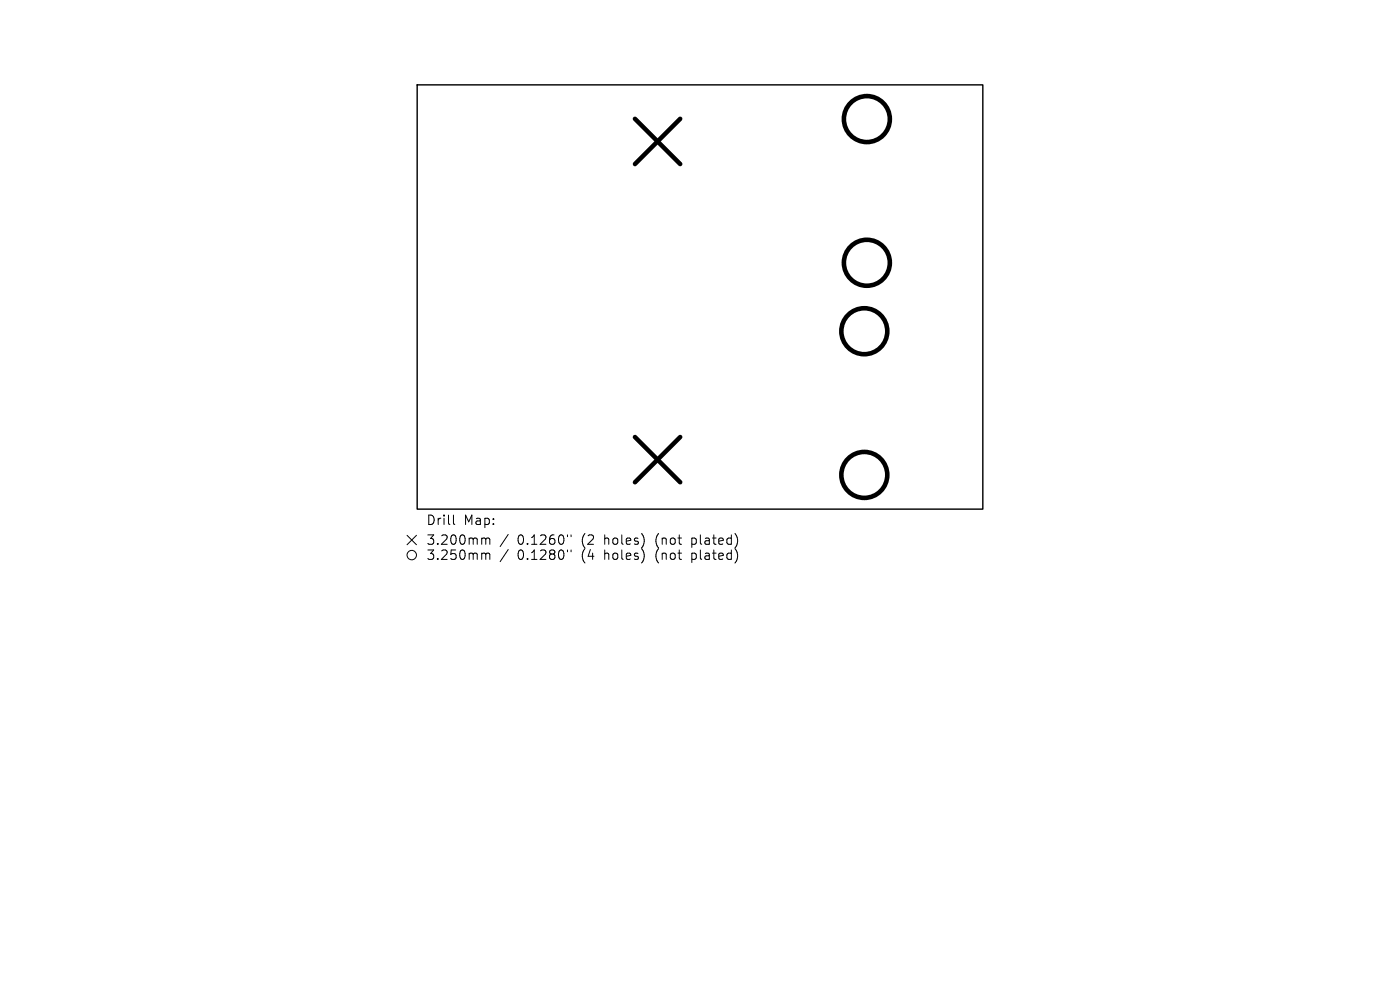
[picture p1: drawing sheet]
<svg xmlns="http://www.w3.org/2000/svg" width="297mm" height="210mm" viewBox="0 0 297 210" stroke-linecap="round" stroke-linejoin="round" font-family="sans-serif">
<defs><g id="words">
<g font-size="2.8">
<text x="90.4" y="111.7">Drill</text>
<text x="98.4" y="111.7">Map:</text>
<text x="90.4" y="115.9">3.200mm</text>
<text x="90.4" y="119.1">3.250mm</text>
<text x="109.8" y="115.9">0.1260&quot;</text>
<text x="109.8" y="119.1">0.1280&quot;</text>
<text x="123.5" y="115.9">(2</text>
<text x="123.5" y="119.1">(4</text>
<text x="128.5" y="115.9">holes)</text>
<text x="128.5" y="119.1">holes)</text>
<text x="139.5" y="115.9">(not</text>
<text x="139.5" y="119.1">(not</text>
<text x="147.4" y="115.9">plated)</text>
<text x="147.4" y="119.1">plated)</text>
</g>
</g></defs>
<path d="M88.5 18h120v90h-120z" fill="none" stroke="#000" stroke-width=".3"/>
<path d="M134.7 25.2l9.6 9.6M144.3 25.2l-9.6 9.6M134.7 92.7l9.6 9.6M144.3 92.7l-9.6 9.6" fill="none" stroke="#000" stroke-width=".96"/>
<g fill="none" stroke="#000" stroke-width=".97">
<circle cx="183.9" cy="25.3" r="4.9"/>
<circle cx="183.9" cy="55.7" r="4.9"/>
<circle cx="183.4" cy="70.3" r="4.9"/>
<circle cx="183.4" cy="100.7" r="4.9"/>
</g>
<g fill="none" stroke="#000" stroke-width=".21">
<path d="M86.4 113.6l2 2M88.4 113.6l-2 2M96.2 109.3v1.7l.3 .3M102.5 114.1h.3l.3 .3M102.5 117.3h.3l.3 .3M103.1 114.4l.2-.3 .5 .1 .1 1.3M103.1 114.4v1.1M103.1 117.6v1.1M103.1 117.6l.2-.3 .5 .1 .1 1.3M107.8 113.4l-1.7 2.5M107.8 116.6l-1.7 2.5M120.4 113.5v.3"/>
<path d="M120.4 116.7v.3M121.1 113.5v.3M121.1 116.7v.3"/>
<circle cx="87.4" cy="117.8" r="1"/>
</g>
<use href="#words"/>
</svg>
